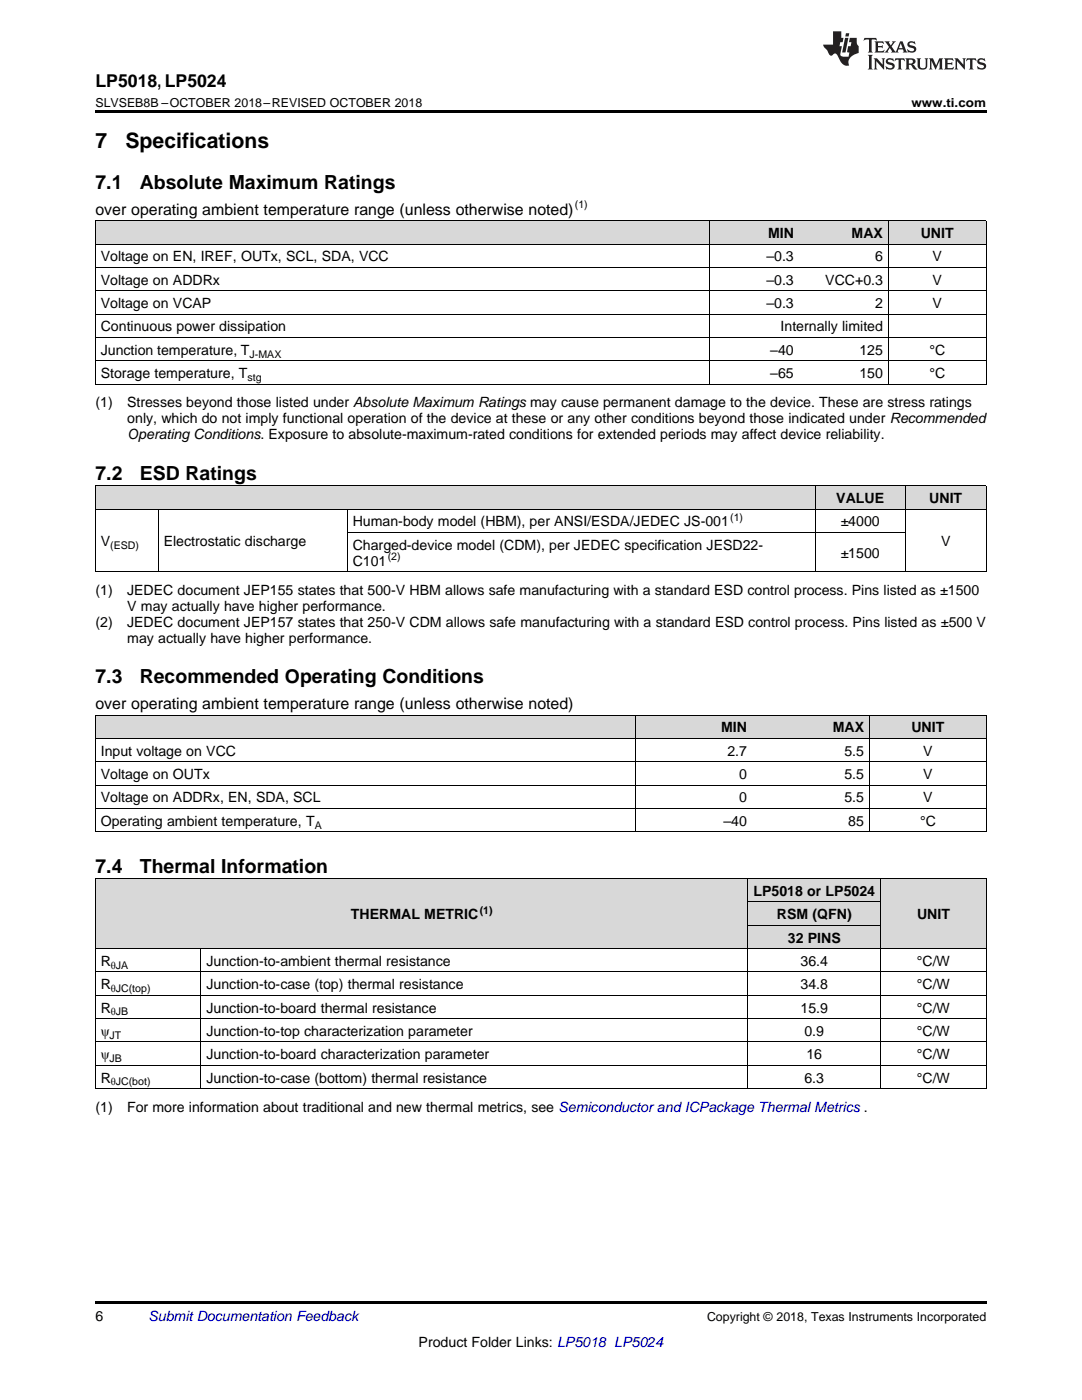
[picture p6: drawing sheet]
<svg xmlns="http://www.w3.org/2000/svg" width="216mm" height="279mm" viewBox="0 0 216 279" stroke-linecap="round" stroke-linejoin="round" font-family="sans-serif">
<defs><g id="words">
<g font-size="4.2">
<text x="19" y="29.6">7</text>
<text x="25" y="29.6">Specifications</text>
</g>
<g font-size="3.9">
<text x="19" y="37.7">7.1</text>
<text x="27.9" y="37.7">Absolute Maximum Ratings</text>
<text x="19" y="95.7">7.2</text>
<text x="27.9" y="95.7">ESD Ratings</text>
<text x="19" y="136.3">7.3</text>
<text x="27.9" y="136.3">Recommended Operating Conditions</text>
<text x="19" y="174.1">7.4</text>
<text x="27.9" y="174.1">Thermal Information</text>
</g>
<text font-size="3.5" x="19" y="17.3">LP5018, LP5024</text>
<g font-size="3.2">
<text x="19" y="42.9">over operating ambient temperature range (unless otherwise noted)</text>
<text x="19" y="141.5">over operating ambient temperature range (unless otherwise noted)</text>
</g>
<g font-size="2.8">
<text x="153.2" y="47.5">MIN</text>
<text x="169.9" y="47.5">MAX</text>
<text x="183.7" y="47.5">UNIT</text>
<text x="20.1" y="52.2">Voltage on EN, IREF, OUTx, SCL, SDA, VCC</text>
<text x="152.9" y="52.2">–0.3</text>
<text x="174.6" y="52.2">6</text>
<text x="186.1" y="52.2">V</text>
<text x="20.1" y="56.8">Voltage on ADDRx</text>
<text x="152.9" y="56.8">–0.3</text>
<text x="164.7" y="56.8">VCC+0.3</text>
<text x="186.1" y="56.8">V</text>
<text x="20.1" y="61.5">Voltage on VCAP</text>
<text x="152.9" y="61.5">–0.3</text>
<text x="174.6" y="61.5">2</text>
<text x="186.1" y="61.5">V</text>
<text x="20.1" y="66.1">Continuous power dissipation</text>
<text x="20.1" y="70.8">Junction temperature, T</text>
<text x="153.7" y="70.8">–40</text>
<text x="155.8" y="66.1">Internally limited</text>
<text x="171.5" y="70.8">125</text>
<text x="185.5" y="70.8">°C</text>
<text x="20.1" y="75.5">Storage temperature, T</text>
<text x="153.7" y="75.5">–65</text>
<text x="171.5" y="75.5">150</text>
<text x="185.5" y="75.5">°C</text>
<text x="19" y="81.3">(1)</text>
<text x="25.4" y="81.3">Stresses beyond those listed under Absolute Maximum Ratings may cause permanent damage to the device. These are stress ratings</text>
<text x="25.4" y="84.5">only, which do not imply functional operation of the device at these or any other conditions beyond those indicated under Recommended</text>
<text x="25.4" y="87.7">Operating Conditions. Exposure to absolute-maximum-rated conditions for extended periods may affect device reliability.</text>
<text x="166.9" y="100.4">VALUE</text>
<text x="185.4" y="100.4">UNIT</text>
<text x="70.4" y="105.1">Human-body model (HBM), per ANSI/ESDA/JEDEC JS-001</text>
<text x="167.7" y="105.1">±4000</text>
<text x="20.1" y="109">V</text>
<text x="32.7" y="109">Electrostatic discharge</text>
<text x="70.4" y="109.7">Charged-device model (CDM), per JEDEC specification JESD22-</text>
<text x="70.4" y="112.9">C101</text>
<text x="167.7" y="111.3">±1500</text>
<text x="187.8" y="109">V</text>
<text x="19" y="118.7">(1)</text>
<text x="25.4" y="118.7">JEDEC document JEP155 states that 500-V HBM allows safe manufacturing with a standard ESD control process. Pins listed as ±1500</text>
<text x="19" y="125.1">(2)</text>
<text x="25.4" y="125.1">JEDEC document JEP157 states that 250-V CDM allows safe manufacturing with a standard ESD control process. Pins listed as ±500 V</text>
<text x="25.4" y="121.9">V may actually have higher performance.</text>
<text x="25.4" y="128.3">may actually have higher performance.</text>
<text x="143.9" y="146.2">MIN</text>
<text x="166.2" y="146.2">MAX</text>
<text x="181.9" y="146.2">UNIT</text>
<text x="20.1" y="150.8">Input voltage on VCC</text>
<text x="20.1" y="155.5">Voltage on OUTx</text>
<text x="145.1" y="150.8">2.7</text>
<text x="147.5" y="155.5">0</text>
<text x="168.5" y="150.8">5.5</text>
<text x="168.5" y="155.5">5.5</text>
<text x="184.2" y="150.8">V</text>
<text x="184.2" y="155.5">V</text>
<text x="20.1" y="160.1">Voltage on ADDRx, EN, SDA, SCL</text>
<text x="147.5" y="160.1">0</text>
<text x="168.5" y="160.1">5.5</text>
<text x="184.2" y="160.1">V</text>
<text x="20.1" y="164.8">Operating ambient temperature, T</text>
<text x="144.4" y="164.8">–40</text>
<text x="169.3" y="164.8">85</text>
<text x="183.6" y="164.8">°C</text>
<text x="150.4" y="178.8">LP5018 or LP5024</text>
<text x="70" y="183.4">THERMAL METRIC</text>
<text x="155" y="183.4">RSM (QFN)</text>
<text x="183" y="183.4">UNIT</text>
<text x="157.2" y="188.1">32 PINS</text>
<text x="20.1" y="192.8">R</text>
<text x="20.1" y="197.4">R</text>
<text x="41.2" y="192.8">Junction-to-ambient thermal resistance</text>
<text x="41.2" y="197.4">Junction-to-case (top) thermal resistance</text>
<text x="159.7" y="192.8">36.4</text>
<text x="159.7" y="197.4">34.8</text>
<text x="183" y="192.8">°C/W</text>
<text x="183" y="197.4">°C/W</text>
<text x="20.1" y="202.1">R</text>
<text x="41.2" y="202.1">Junction-to-board thermal resistance</text>
<text x="159.7" y="202.1">15.9</text>
<text x="183" y="202.1">°C/W</text>
<text x="20.1" y="206.7">ψ</text>
<text x="41.2" y="206.7">Junction-to-top characterization parameter</text>
<text x="160.5" y="206.7">0.9</text>
<text x="183" y="206.7">°C/W</text>
<text x="20.1" y="211.4">ψ</text>
<text x="41.2" y="211.4">Junction-to-board characterization parameter</text>
<text x="160.9" y="211.4">16</text>
<text x="183" y="211.4">°C/W</text>
<text x="19" y="221.9">(1)</text>
<text x="20.1" y="216">R</text>
<text x="25.4" y="221.9">For more information about traditional and new thermal metrics, see Semiconductor and ICPackage Thermal Metrics .</text>
<text x="41.2" y="216">Junction-to-case (bottom) thermal resistance</text>
<text x="160.5" y="216">6.3</text>
<text x="183" y="216">°C/W</text>
<text x="19" y="263.6">6</text>
<text x="83.5" y="268.9">Product Folder Links: LP5018 LP5024</text>
</g>
<text font-size="2.8" fill="#0000c8" x="29.6" y="263.6">Submit Documentation Feedback</text>
<g font-size="2.5">
<text x="19" y="21.4">SLVSEB8B –OCTOBER 2018–REVISED OCTOBER 2018</text>
<text x="181.9" y="21.4">www.ti.com</text>
<text x="141.1" y="263.6">Copyright © 2018, Texas Instruments Incorporated</text>
</g>
<g font-size="2.1">
<text x="114.7" y="41.6">(1)</text>
<text x="49.8" y="71.4">J-MAX</text>
<text x="49.4" y="76">stg</text>
<text x="145.7" y="103.9">(1)</text>
<text x="22" y="109.5">(ESD)</text>
<text x="77.4" y="111.8">(2)</text>
<text x="62.8" y="165.3">A</text>
<text x="95.7" y="182.3">(1)</text>
<text x="22.1" y="193.3">θJA</text>
<text x="22.1" y="198">θJC(top)</text>
<text x="22.1" y="202.6">θJB</text>
<text x="21.9" y="207.3">JT</text>
<text x="21.9" y="211.9">JB</text>
<text x="22.1" y="216.6">θJC(bot)</text>
</g>
</g></defs>
<g fill="#d8d8d8">
<path d="M19 175.4h21.1v14h-21.1z"/>
<path d="M40.1 175.4h109.2v14h-109.2z"/>
<path d="M175.7 175.4h21.1v14h-21.1z"/>
<path d="M149.3 184.7h26.4v4.7h-26.4z"/>
<path d="M149.3 180.1h26.4v4.6h-26.4z"/>
<path d="M149.3 175.4h26.4v4.7h-26.4z"/>
<path d="M19 142.8h107.8v4.6h-107.8z"/>
<path d="M126.8 142.8h23.3v4.6h-23.3z"/>
<path d="M150.1 142.8h23.4v4.6h-23.4z"/>
<path d="M173.5 142.8h23.3v4.6h-23.3z"/>
<path d="M19 97h12.6v4.7h-12.6z"/>
<path d="M31.6 97h37.7v4.7h-37.7z"/>
<path d="M69.3 97h93.4v4.7h-93.4z"/>
<path d="M162.7 97h18v4.7h-18z"/>
<path d="M180.7 97h16.1v4.7h-16.1z"/>
<path d="M19 44.1h62.3v4.7h-62.3z"/>
<path d="M81.3 44.1h60.4v4.7h-60.4z"/>
<path d="M141.7 44.1h17.8v4.7h-17.8z"/>
<path d="M159.5 44.1h17.8v4.7h-17.8z"/>
<path d="M177.3 44.1h19.5v4.7h-19.5z"/>
</g>
<g fill="#000">
<path d="M19 22h177.8v.5h-177.8zM19 114.1l.2 .1zM69.2 114.1l.1 .1zM162.6 114.1l.1 .1zM180.6 114.1l.1 .1zM196.7 114.1l.1 .1zM19 166l.2 .1zM173.4 166l.1 .1zM196.7 166l.1 .1zM19 217.3h.2zM149.2 217.3h.1zM175.6 217.3h.1z"/>
<path d="M196.7 217.3h.1zM19 259.7h177.8v.5h-177.8z"/>
</g>
<g fill="none" stroke="#000" stroke-width=".2">
<path d="M19 58h177.8M19 53.4h177.8M19 48.7h177.8M19 44.1h177.8M19.1 44.1v32.6M141.7 44.1v32.6M177.2 44.1v32.6M196.8 44.1v32.6M19 76.7h177.8M19 72h177.8M19 67.4h177.8M19 62.7h177.8"/>
<path d="M19 97h177.8M19.1 97v17.2M162.6 97v17.2M180.6 97v17.2M196.8 97v17.2M19 114.1h177.8M19 101.6h177.8M31.6 101.6v12.6M69.3 101.6v12.6M69.3 106.3h111.4M19 156.7h177.8M19 152h177.8"/>
<path d="M19 147.4h177.8M19 142.7h177.8M19.1 142.7v23.4M126.7 142.7v23.4M173.4 142.7v23.4M196.8 142.7v23.4M19 175.3h177.8M19 166h177.8M19 161.3h177.8M19.1 175.4v41.9M149.2 175.4v41.9M175.7 175.4v41.9"/>
<path d="M196.8 175.4v41.9M19 198.6h177.8M19 194h177.8M19 189.3h177.8M40.1 189.3v28M149.3 184.7h26.4M149.3 180h26.4M19 217.3h177.8M19 212.6h177.8M19 207.9h177.8M19 203.3h177.8"/>
</g>
<g fill="#231f20">
<path d="M172.5 7.6l-.1 .5 .4-.2h.6v.1v2.1l-.2 .4h.9l-.2-.4v-2.1l.1-.1h.5l.5 .2-.2-.5zM174.5 8.3l.2 .3v1.5l-.2 .4h1.8l.2-.6a1.04 1.04 0 0 1-1.3 .2v-.7h.6l.3 .2v-.6l-.3 .2h-.6v-.6l.8-.1 .4 .3-.2-.5zM176.5 8.3l.9 1.1-.9 1.1h.8l-.2-.2 .4-.7 .5 .7-.2 .2h1.5l-.2-.2 .2-.4h.9l.1 .4-.2 .2h1l-.3-.3-.7-1.9h-.5l-.9 2-.8-1 .9-1h-.8l.1 .3-.4 .5-.3-.6 .1-.2zM179.7 8.6l.4 1h-.7zM181.3 8.4a.63 .63 0 0 0-.2 .7 .63 .63 0 0 0 .6 .4l.6 .2 .1 .2a.75 .75 0 0 1-.7 .4 .75 .75 0 0 1-.6-.5l.1 .7 .1-.1a1.11 1.11 0 0 0 1.5-.6 1.13 1.13 0 0 0-1.2-.8l-.1-.4a1.04 1.04 0 0 1 1.2 .2l-.2-.5-.2 .1-.4-.2zM173.2 10.9l.2 .4v2.2l-.2 .4h1l-.3-.4v-2.2l.3-.4zM174.3 11.6l.3 .4v1.5l-.3 .4h.8l-.2-.4v-1.3l1.5 1.7v-1.9l.2-.4h-.7l.2 .4v.9l-1.1-1.3zM177 11.8a.62 .62 0 0 0-.2 .7 .62 .62 0 0 0 .6 .4l.6 .1 .1 .3a.76 .76 0 0 1-.7 .3 .76 .76 0 0 1-.7-.4l.2 .7 .1-.1a1.11 1.11 0 0 0 1.5-.6 1.13 1.13 0 0 0-1.2-.8l-.1-.4a1.04 1.04 0 0 1 1.2 .2l-.2-.6-.2 .1-.5-.1zM178.7 11.6l-.2 .6a.61 .61 0 0 1 .8-.3v1.6l-.2 .4h.9l-.2-.4v-1.6a.63 .63 0 0 1 .7 .3l-.1-.6zM180.6 11.6l.3 .4v1.5l-.3 .4h1l-.2-.2-.1-.8 .6 .2a.76 .76 0 0 0 1.2 .7l-1-1a.58 .58 0 0 0 .6-.5 .58 .58 0 0 0-.5-.6zM181.4 11.9h.1a.45 .45 0 0 1 .5 .1 .45 .45 0 0 1 .1 .5l-.8 .2zM182.9 11.6l.2 .2a2.17 2.17 0 0 0 .3 1.9 .99 .99 0 0 0 1.6-.6v-1.1l.2-.4h-.7l.2 .2a1.92 1.92 0 0 1-.2 1.8 .6 .6 0 0 1-.9-.5v-1.1l.2-.4zM185.4 11.6l.2 .4v1.5l-.2 .4h.7l-.2-.4v-1.4l.8 1.8 .8-1.8v1.4l-.2 .4h.9l-.2-.4v-1.5l.2-.4h-.8l-.6 1.5-.6-1.5zM188.4 11.6l.2 .4v1.5l-.2 .4h1.8l.1-.6a1.04 1.04 0 0 1-1.2 .1v-.6h.5l.4 .2v-.6l-.4 .2h-.5v-.7h.8l.3 .3-.1-.6zM190.5 11.6l.2 .4v1.5l-.2 .4h.7l-.2-.4v-1.3l1.5 1.7v-1.9l.2-.4h-.7l.2 .4v.9l-1.1-1.3zM192.9 11.6l-.1 .6a.61 .61 0 0 1 .7-.3l.1 1.6-.3 .4h1l-.3-.4 .1-1.6a.63 .63 0 0 1 .7 .3l-.1-.6zM195.2 11.8a.62 .62 0 0 0-.2 .7 .62 .62 0 0 0 .6 .4l.6 .1 .1 .3a.76 .76 0 0 1-.7 .3 .76 .76 0 0 1-.6-.4l.1 .7 .1-.1a1.11 1.11 0 0 0 1.6-.6 1.13 1.13 0 0 0-1.3-.8l-.1-.4a1.04 1.04 0 0 1 1.2 .2l-.1-.6-.2 .1-.5-.1z"/>
<path d="M166.2 6.3v2.6h-1.9v.4l.8 .9a.91 .91 0 0 0 1 .8 .56 .56 0 0 1 .5-.3 .56 .56 0 0 1 .5 .3l.4 .8a1.53 1.53 0 0 0 1.9 1.2 1.54 1.54 0 0 1 1-2.1l.9-.3v-1.4a1.52 1.52 0 0 1-.4-1.6h-1.3l-.2 .8h.5l-.2 .8h-.5l-.1 1v.2l.4 .1-.2 .8a1.93 1.93 0 0 1-1.6-.3l.3-1.8h-.5l.2-.8h.4l.2-.8h-.4v-1.3zM168.6 7.6l-.6 2.9h.7l.6-2.9zM168.8 6.6l-.1 .7h.6l.2-.7z"/>
</g>
<use href="#words"/>
</svg>
